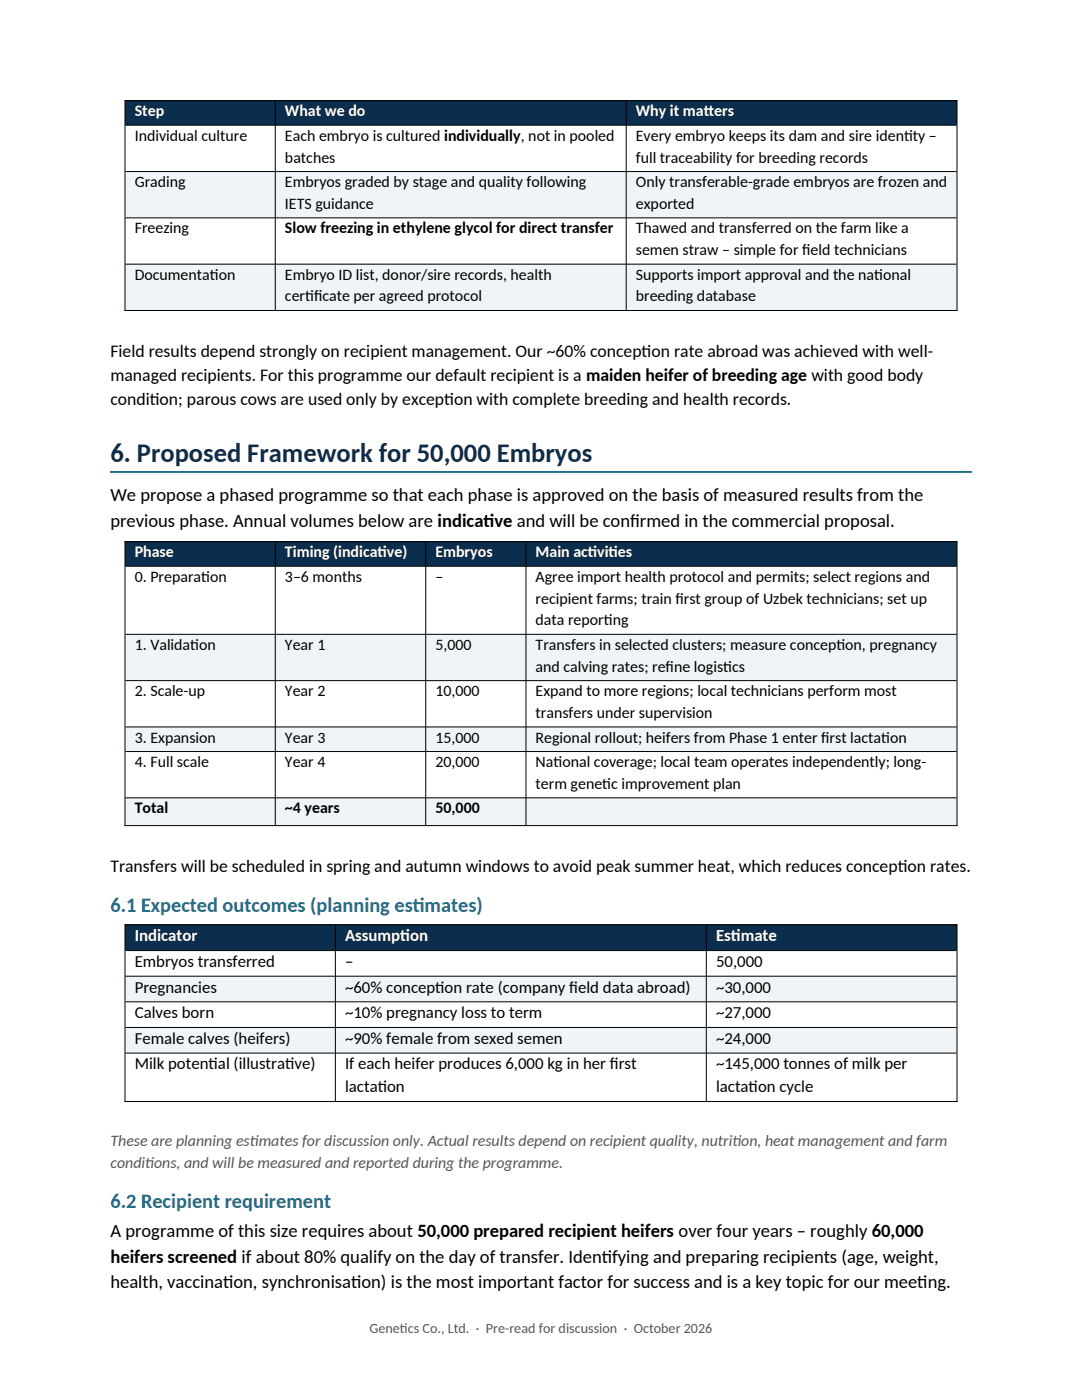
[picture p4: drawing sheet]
<svg xmlns="http://www.w3.org/2000/svg" width="216mm" height="279mm" viewBox="0 0 216 279" stroke-linecap="round" stroke-linejoin="round" font-family="sans-serif">
<defs><g id="words">
<text font-size="5.3" fill="#0b2e4f" x="22" y="92.2">6. Proposed Framework for 50,000 Embryos</text>
<g font-size="4.1" fill="#1f6f8b">
<text x="22" y="182.1">6.1 Expected outcomes (planning est</text>
<text x="82.4" y="182.1">imates)</text>
<text x="22" y="241">6.2 Recipient requirement</text>
</g>
<g font-size="3.7">
<text x="22" y="100">We propose a phased programme so that each phase is approved on the basis of measured results from the</text>
<text x="22" y="105.1">previous phase. Annual volumes below are indicat</text>
<text x="96.5" y="105.1">ive and will be conf</text>
<text x="125.7" y="105.1">irmed in the commercial proposal.</text>
<text x="22" y="246.9">A programme of this size requires about 50,000 prepared recipient heifers over four years – roughly 60,000</text>
<text x="22" y="252">heifers screened if about 80% qualify on the day of transfer. Ident</text>
<text x="120.1" y="252">ifying and preparing recipients (age, weight,</text>
<text x="22" y="257">health, vaccinat</text>
<text x="44.5" y="257">ion, synchronisat</text>
<text x="70.1" y="257">ion) is the most important factor for success and is a key topic for our meet</text>
<text x="183" y="257">ing.</text>
</g>
<g font-size="3.5">
<text x="22" y="71.2">Field results depend strongly on recipient management. Our ~60% concept</text>
<text x="128" y="71.2">ion rate abroad was achieved with well-</text>
<text x="22" y="76">managed recipients. For this programme our default recipient is a maiden heifer of breeding age with good body</text>
<text x="22" y="80.8">condit</text>
<text x="29.9" y="80.8">ion; parous cows are used only by except</text>
<text x="88.6" y="80.8">ion with complete breeding and health records.</text>
<text x="22" y="174">Transfers will be scheduled in spring and autumn windows to avoid peak summer heat, which reduces concept</text>
<text x="179.1" y="174">ion rates.</text>
</g>
<g font-size="3.4" fill="#fff">
<text x="26.9" y="187.9">Indicator</text>
<text x="68.9" y="187.9">Assumpt</text>
<text x="79.9" y="187.9">ion</text>
<text x="142.9" y="187.9">Est</text>
<text x="145.8" y="187.9">imate</text>
</g>
<g font-size="3.4">
<text x="26.9" y="193">Embryos transferred</text>
<text x="68.9" y="193">–</text>
<text x="142.9" y="193">50,000</text>
<text x="26.9" y="198.1">Pregnancies</text>
<text x="26.9" y="203.2">Calves born</text>
<text x="68.9" y="198.1">~60% concept</text>
<text x="68.9" y="203.2">~10% pregnancy loss to term</text>
<text x="86.9" y="198.1">ion rate (company f</text>
<text x="113.6" y="198.1">ield data abroad)</text>
<text x="142.9" y="198.1">~30,000</text>
<text x="142.9" y="203.2">~27,000</text>
<text x="26.9" y="208.3">Female calves (heifers)</text>
<text x="68.9" y="208.3">~90% female from sexed semen</text>
<text x="142.9" y="208.3">~24,000</text>
<text x="26.9" y="213.4">Milk potent</text>
<text x="41.6" y="213.4">ial (illustrat</text>
<text x="56.9" y="213.4">ive)</text>
<text x="68.9" y="213.4">If each heifer produces 6,000 kg in her f</text>
<text x="121.7" y="213.4">irst</text>
<text x="142.9" y="213.4">~145,000 tonnes of milk per</text>
<text x="68.9" y="218">lactat</text>
<text x="75.4" y="218">ion</text>
<text x="142.9" y="218">lactat</text>
<text x="149.4" y="218">ion cycle</text>
</g>
<g font-size="3.2" fill="#fff">
<text x="26.9" y="23.2">Step</text>
<text x="56.9" y="23.2">What we do</text>
<text x="126.9" y="23.2">Why it mat</text>
<text x="140.4" y="23.2">ters</text>
<text x="26.9" y="111.2">Phase</text>
<text x="56.9" y="111.2">Timing (indicat</text>
<text x="75.3" y="111.2">ive)</text>
<text x="86.9" y="111.2">Embryos</text>
<text x="106.9" y="111.2">Main act</text>
<text x="117.3" y="111.2">ivit</text>
<text x="121.4" y="111.2">ies</text>
</g>
<g font-size="3.2">
<text x="26.9" y="28.1">Individual culture</text>
<text x="56.9" y="28.1">Each embryo is cultured individually, not in pooled</text>
<text x="126.9" y="28.1">Every embryo keeps its dam and sire ident</text>
<text x="180.4" y="28.1">ity –</text>
<text x="56.9" y="32.4">batches</text>
<text x="126.9" y="32.4">full traceability for breeding records</text>
<text x="26.9" y="37.3">Grading</text>
<text x="56.9" y="37.3">Embryos graded by stage and quality following</text>
<text x="56.9" y="41.7">IETS guidance</text>
<text x="126.9" y="37.3">Only transferable-grade embryos are frozen and</text>
<text x="126.9" y="41.7">exported</text>
<text x="26.9" y="46.6">Freezing</text>
<text x="56.9" y="46.6">Slow freezing in ethylene glycol for direct transfer</text>
<text x="126.9" y="46.6">Thawed and transferred on the farm like a</text>
<text x="126.9" y="50.9">semen straw – simple for f</text>
<text x="160.1" y="50.9">ield technicians</text>
<text x="26.9" y="55.8">Documentat</text>
<text x="41.9" y="55.8">ion</text>
<text x="56.9" y="55.8">Embryo ID list, donor/sire records, health</text>
<text x="126.9" y="55.8">Supports import approval and the nat</text>
<text x="174.4" y="55.8">ional</text>
<text x="56.9" y="60.2">certicate per agreed protocol</text>
<text x="60.9" y="60.2">if</text>
<text x="126.9" y="60.2">breeding database</text>
<text x="26.9" y="116.1">0. Preparat</text>
<text x="40.1" y="116.1">ion</text>
<text x="56.9" y="116.1">3–6 months</text>
<text x="86.9" y="116.1">–</text>
<text x="106.9" y="116.1">Agree import health protocol and permits; select regions and</text>
<text x="106.9" y="120.5">recipient farms; train f</text>
<text x="106.9" y="124.8">data report</text>
<text x="120.5" y="124.8">ing</text>
<text x="134.8" y="120.5">irst group of Uzbek technicians; set up</text>
<text x="26.9" y="129.7">1. Validat</text>
<text x="38" y="129.7">ion</text>
<text x="56.9" y="129.7">Year 1</text>
<text x="86.9" y="129.7">5,000</text>
<text x="106.9" y="129.7">Transfers in selected clusters; measure concept</text>
<text x="166.9" y="129.7">ion, pregnancy</text>
<text x="106.9" y="134">and calving rates; ref</text>
<text x="132.8" y="134">ine logist</text>
<text x="144.3" y="134">ics</text>
<text x="26.9" y="138.9">2. Scale-up</text>
<text x="56.9" y="138.9">Year 2</text>
<text x="86.9" y="138.9">10,000</text>
<text x="106.9" y="138.9">Expand to more regions; local technicians perform most</text>
<text x="106.9" y="143.3">transfers under supervision</text>
<text x="26.9" y="148.2">3. Expansion</text>
<text x="56.9" y="148.2">Year 3</text>
<text x="86.9" y="148.2">15,000</text>
<text x="106.9" y="148.2">Regional rollout; heifers from Phase 1 enter f</text>
<text x="163.9" y="148.2">irst lactat</text>
<text x="175.8" y="148.2">ion</text>
<text x="26.9" y="153.1">4. Full scale</text>
<text x="56.9" y="153.1">Year 4</text>
<text x="86.9" y="153.1">20,000</text>
<text x="106.9" y="153.1">Nat</text>
<text x="110.4" y="153.1">ional coverage; local team operates independently; long-</text>
<text x="106.9" y="157.4">term genet</text>
<text x="120.2" y="157.4">ic improvement plan</text>
<text x="26.9" y="162.3">Total</text>
<text x="56.9" y="162.3">~4 years</text>
<text x="86.9" y="162.3">50,000</text>
</g>
<g font-size="3.2" fill="#555">
<text x="22" y="228.7">These are planning est</text>
<text x="22" y="233">condit</text>
<text x="29" y="233">ions, and will be measured and reported during the programme.</text>
<text x="49.9" y="228.7">imates for discussion only. Actual results depend on recipient quality, nutrit</text>
<text x="146.1" y="228.7">ion, heat management and farm</text>
</g>
<g font-size="2.8" fill="#555">
<text x="73.7" y="265.9">Genet</text>
<text x="79.8" y="265.9">ics Co., Ltd. · Pre-read for discussion · October 2026</text>
</g>
</g></defs>
<g fill="#0b2e4f">
<path d="M24.9 20h30v4.9h-30z" fill-rule="evenodd"/>
<path d="M54.9 20h70v4.9h-70z" fill-rule="evenodd"/>
<path d="M125 20h65.9v4.9h-65.9z" fill-rule="evenodd"/>
</g>
<g fill="#eef4f7">
<path d="M24.9 34.1h30v9.3h-30z" fill-rule="evenodd"/>
<path d="M54.9 34.1h70v9.3h-70z" fill-rule="evenodd"/>
<path d="M125 34.1h65.9v9.3h-65.9z" fill-rule="evenodd"/>
<path d="M24.9 52.6h30v9.3h-30z" fill-rule="evenodd"/>
<path d="M54.9 52.6h70v9.3h-70z" fill-rule="evenodd"/>
<path d="M125 52.6h65.9v9.3h-65.9z" fill-rule="evenodd"/>
</g>
<g fill="#0b2e4f">
<path d="M24.9 108h30v4.9h-30z" fill-rule="evenodd"/>
<path d="M54.9 108h30v4.9h-30z" fill-rule="evenodd"/>
<path d="M84.9 108h20v4.9h-20z" fill-rule="evenodd"/>
<path d="M105 108h85.9v4.9h-85.9z" fill-rule="evenodd"/>
</g>
<g fill="#eef4f7">
<path d="M24.9 126.5h30v9.2h-30z" fill-rule="evenodd"/>
<path d="M54.9 126.5h30v9.2h-30z" fill-rule="evenodd"/>
<path d="M84.9 126.5h20v9.2h-20z" fill-rule="evenodd"/>
<path d="M105 126.5h85.9v9.2h-85.9z" fill-rule="evenodd"/>
<path d="M24.9 145h30v4.9h-30z" fill-rule="evenodd"/>
<path d="M54.9 145h30v4.9h-30z" fill-rule="evenodd"/>
<path d="M84.9 145h20v4.9h-20z" fill-rule="evenodd"/>
<path d="M105 145h85.9v4.9h-85.9z" fill-rule="evenodd"/>
<path d="M24.9 159.1h30v5.6h-30z" fill-rule="evenodd"/>
<path d="M54.9 159.1h30v5.6h-30z" fill-rule="evenodd"/>
<path d="M84.9 159.1h20v5.6h-20z" fill-rule="evenodd"/>
<path d="M105 159.1h85.9v5.6h-85.9z" fill-rule="evenodd"/>
</g>
<g fill="#0b2e4f">
<path d="M24.9 184.5h42v5.1h-42z" fill-rule="evenodd"/>
<path d="M66.9 184.5h74v5.1h-74z" fill-rule="evenodd"/>
<path d="M140.9 184.5h50v5.1h-50z" fill-rule="evenodd"/>
</g>
<g fill="#eef4f7">
<path d="M24.9 194.7h42v5.1h-42z" fill-rule="evenodd"/>
<path d="M66.9 194.7h74v5.1h-74z" fill-rule="evenodd"/>
<path d="M140.9 194.7h50v5.1h-50z" fill-rule="evenodd"/>
<path d="M24.9 205h42v5.1h-42z" fill-rule="evenodd"/>
<path d="M66.9 205h74v5.1h-74z" fill-rule="evenodd"/>
<path d="M140.9 205h50v5.1h-50z" fill-rule="evenodd"/>
</g>
<g fill="#0b2e4f">
<path d="M24.9 20h30v4.9h-30z" fill-rule="evenodd"/>
<path d="M54.9 20h70v4.9h-70z" fill-rule="evenodd"/>
<path d="M125 20h65.9v4.9h-65.9z" fill-rule="evenodd"/>
</g>
<g fill="#eef4f7">
<path d="M24.9 34.1h30v9.3h-30z" fill-rule="evenodd"/>
<path d="M54.9 34.1h70v9.3h-70z" fill-rule="evenodd"/>
<path d="M125 34.1h65.9v9.3h-65.9z" fill-rule="evenodd"/>
<path d="M24.9 52.6h30v9.3h-30z" fill-rule="evenodd"/>
<path d="M54.9 52.6h70v9.3h-70z" fill-rule="evenodd"/>
<path d="M125 52.6h65.9v9.3h-65.9z" fill-rule="evenodd"/>
</g>
<g fill="#0b2e4f">
<path d="M24.9 108h30v4.9h-30z" fill-rule="evenodd"/>
<path d="M54.9 108h30v4.9h-30z" fill-rule="evenodd"/>
<path d="M84.9 108h20v4.9h-20z" fill-rule="evenodd"/>
<path d="M105 108h85.9v4.9h-85.9z" fill-rule="evenodd"/>
</g>
<g fill="#eef4f7">
<path d="M24.9 126.5h30v9.2h-30z" fill-rule="evenodd"/>
<path d="M54.9 126.5h30v9.2h-30z" fill-rule="evenodd"/>
<path d="M84.9 126.5h20v9.2h-20z" fill-rule="evenodd"/>
<path d="M105 126.5h85.9v9.2h-85.9z" fill-rule="evenodd"/>
<path d="M24.9 145h30v4.9h-30z" fill-rule="evenodd"/>
<path d="M54.9 145h30v4.9h-30z" fill-rule="evenodd"/>
<path d="M84.9 145h20v4.9h-20z" fill-rule="evenodd"/>
<path d="M105 145h85.9v4.9h-85.9z" fill-rule="evenodd"/>
<path d="M24.9 159.1h30v5.6h-30z" fill-rule="evenodd"/>
<path d="M54.9 159.1h30v5.6h-30z" fill-rule="evenodd"/>
<path d="M84.9 159.1h20v5.6h-20z" fill-rule="evenodd"/>
<path d="M105 159.1h85.9v5.6h-85.9z" fill-rule="evenodd"/>
</g>
<g fill="#0b2e4f">
<path d="M24.9 184.5h42v5.1h-42z" fill-rule="evenodd"/>
<path d="M66.9 184.5h74v5.1h-74z" fill-rule="evenodd"/>
<path d="M140.9 184.5h50v5.1h-50z" fill-rule="evenodd"/>
</g>
<g fill="#eef4f7">
<path d="M24.9 194.7h42v5.1h-42z" fill-rule="evenodd"/>
<path d="M66.9 194.7h74v5.1h-74z" fill-rule="evenodd"/>
<path d="M140.9 194.7h50v5.1h-50z" fill-rule="evenodd"/>
<path d="M24.9 205h42v5.1h-42z" fill-rule="evenodd"/>
<path d="M66.9 205h74v5.1h-74z" fill-rule="evenodd"/>
<path d="M140.9 205h50v5.1h-50z" fill-rule="evenodd"/>
</g>
<g fill="none" stroke="#000" stroke-width=".2">
<path d="M24.9 20.1h166.1M24.9 20v42.1M25 25h165.9M25 34.2h165.9M54.9 20.2v41.7M125 20.2v41.7M191 20v42.1M25 43.5h165.9M25 52.7h165.9M24.9 62h166.1M24.9 108.1h166.1M24.9 108v56.9"/>
<path d="M25 113h165.9M54.9 108.2v56.5M84.9 108.2v56.5M105 108.2v56.5M191 108v56.9M25 126.6h165.9M25 135.8h165.9M25 145.1h165.9M25 150h165.9M25 159.2h165.9M24.9 164.8h166.1M24.9 184.6h166.1"/>
<path d="M24.9 184.5v35.4M25 189.7h165.9M25 194.8h165.9M25 199.9h165.9M66.9 184.7v35M140.9 184.7v35M191 184.5v35.4M24.9 219.8h166.1M25 205.1h165.9M25 210.2h165.9"/>
</g>
<path d="M22 94.2h171.9" fill="none" stroke="#1f6f8b" stroke-width=".35"/>
<use href="#words"/>
</svg>
